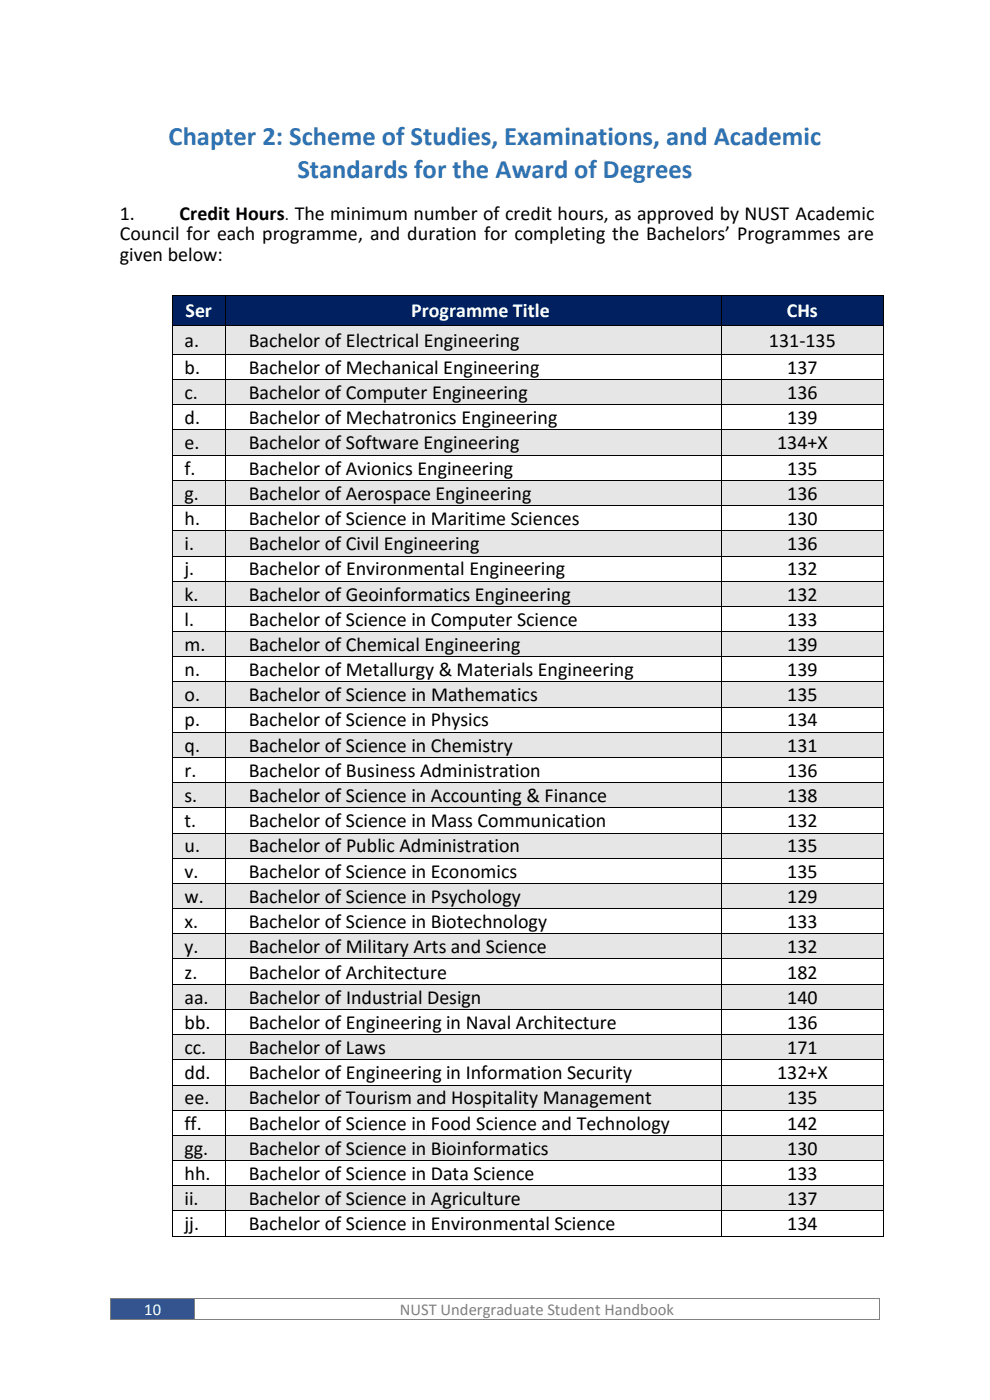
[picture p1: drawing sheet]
<svg xmlns="http://www.w3.org/2000/svg" width="210mm" height="297mm" viewBox="0 0 210 297" stroke-linecap="round" stroke-linejoin="round" font-family="sans-serif">
<defs><g id="words">
<g font-size="5.6" fill="#2e74b5">
<text x="35.8" y="30.8">Chapter 2: Scheme of Studies, Examinations, and Academic</text>
<text x="63.1" y="37.7">Standards for the Award of Degrees</text>
</g>
<g font-size="4.2">
<text x="25.4" y="46.7">1.</text>
<text x="38.1" y="46.7">Credit Hours The minimum number of credit hours, as approved by NUST Academic</text>
<text x="25.4" y="51">Council for each programme, and duration for completing the Bachelors’ Programmes are</text>
<text x="25.4" y="55.3">given below:</text>
<text x="39.1" y="73.5">a.</text>
<text x="52.8" y="73.5">Bachelor of Electrical Engineering</text>
<text x="163.1" y="73.5">131-135</text>
<text x="39.1" y="79.3">b.</text>
<text x="52.8" y="79.3">Bachelor of Mechanical Engineering</text>
<text x="167" y="79.3">137</text>
<text x="39.1" y="84.6">c.</text>
<text x="39.1" y="90">d.</text>
<text x="52.8" y="84.6">Bachelor of Computer Engineering</text>
<text x="52.8" y="90">Bachelor of Mechatronics Engineering</text>
<text x="167" y="84.6">136</text>
<text x="167" y="90">139</text>
<text x="39.1" y="95.4">e.</text>
<text x="52.8" y="95.4">Bachelor of Software Engineering</text>
<text x="164.8" y="95.4">134+X</text>
<text x="39.1" y="100.7">f.</text>
<text x="52.8" y="100.7">Bachelor of Avionics Engineering</text>
<text x="167" y="100.7">135</text>
<text x="39.1" y="106">g.</text>
<text x="52.8" y="106">Bachelor of Aerospace Engineering</text>
<text x="167" y="106">136</text>
<text x="39.1" y="111.4">h.</text>
<text x="52.8" y="111.4">Bachelor of Science in Maritime Sciences</text>
<text x="167" y="111.4">130</text>
<text x="39.1" y="116.7">i.</text>
<text x="52.8" y="116.7">Bachelor of Civil Engineering</text>
<text x="167" y="116.7">136</text>
<text x="39.1" y="122.1">j.</text>
<text x="52.8" y="122.1">Bachelor of Environmental Engineering</text>
<text x="167" y="122.1">132</text>
<text x="39.1" y="127.4">k.</text>
<text x="52.8" y="127.4">Bachelor of Geoinformatics Engineering</text>
<text x="167" y="127.4">132</text>
<text x="39.1" y="132.7">l.</text>
<text x="52.8" y="132.7">Bachelor of Science in Computer Science</text>
<text x="167" y="132.7">133</text>
<text x="39.1" y="138.1">m.</text>
<text x="39.1" y="143.4">n.</text>
<text x="52.8" y="138.1">Bachelor of Chemical Engineering</text>
<text x="52.8" y="143.4">Bachelor of Metallurgy &amp; Materials Engineering</text>
<text x="167" y="138.1">139</text>
<text x="167" y="143.4">139</text>
<text x="39.1" y="148.8">o.</text>
<text x="52.8" y="148.8">Bachelor of Science in Mathematics</text>
<text x="167" y="148.8">135</text>
<text x="39.1" y="154.1">p.</text>
<text x="52.8" y="154.1">Bachelor of Science in Physics</text>
<text x="167" y="154.1">134</text>
<text x="39.1" y="159.5">q.</text>
<text x="52.8" y="159.5">Bachelor of Science in Chemistry</text>
<text x="167" y="159.5">131</text>
<text x="39.1" y="164.8">r.</text>
<text x="52.8" y="164.8">Bachelor of Business Administration</text>
<text x="167" y="164.8">136</text>
<text x="39.1" y="170.2">s.</text>
<text x="52.8" y="170.2">Bachelor of Science in Accounting &amp; Finance</text>
<text x="167" y="170.2">138</text>
<text x="39.1" y="175.5">t.</text>
<text x="52.8" y="175.5">Bachelor of Science in Mass Communication</text>
<text x="167" y="175.5">132</text>
<text x="39.1" y="180.8">u.</text>
<text x="52.8" y="180.8">Bachelor of Public Administration</text>
<text x="167" y="180.8">135</text>
<text x="39.1" y="186.2">v.</text>
<text x="39.1" y="191.5">w.</text>
<text x="52.8" y="186.2">Bachelor of Science in Economics</text>
<text x="52.8" y="191.5">Bachelor of Science in Psychology</text>
<text x="167" y="186.2">135</text>
<text x="167" y="191.5">129</text>
<text x="39.1" y="196.9">x.</text>
<text x="52.8" y="196.9">Bachelor of Science in Biotechnology</text>
<text x="167" y="196.9">133</text>
<text x="39.1" y="202.2">y.</text>
<text x="52.8" y="202.2">Bachelor of Military Arts and Science</text>
<text x="167" y="202.2">132</text>
<text x="39.1" y="207.6">z.</text>
<text x="52.8" y="207.6">Bachelor of Architecture</text>
<text x="167" y="207.6">182</text>
<text x="39.1" y="212.9">aa.</text>
<text x="52.8" y="212.9">Bachelor of Industrial Design</text>
<text x="167" y="212.9">140</text>
<text x="39.1" y="218.3">bb.</text>
<text x="52.8" y="218.3">Bachelor of Engineering in Naval Architecture</text>
<text x="167" y="218.3">136</text>
<text x="39.1" y="223.6">cc.</text>
<text x="52.8" y="223.6">Bachelor of Laws</text>
<text x="167" y="223.6">171</text>
<text x="39.1" y="229">dd.</text>
<text x="52.8" y="229">Bachelor of Engineering in Information Security</text>
<text x="164.8" y="229">132+X</text>
<text x="39.1" y="234.3">ee.</text>
<text x="39.1" y="239.6">ff.</text>
<text x="52.8" y="234.3">Bachelor of Tourism and Hospitality Management</text>
<text x="52.8" y="239.6">Bachelor of Science in Food Science and Technology</text>
<text x="167" y="234.3">135</text>
<text x="167" y="239.6">142</text>
<text x="39.1" y="245">gg.</text>
<text x="52.8" y="245">Bachelor of Science in Bioinformatics</text>
<text x="167" y="245">130</text>
<text x="39.1" y="250.4">hh.</text>
<text x="52.8" y="250.4">Bachelor of Science in Data Science</text>
<text x="167" y="250.4">133</text>
<text x="39.1" y="255.7">ii.</text>
<text x="52.8" y="255.7">Bachelor of Science in Agriculture</text>
<text x="167" y="255.7">137</text>
<text x="39.1" y="261">jj.</text>
<text x="52.8" y="261">Bachelor of Science in Environmental Science</text>
<text x="167" y="261">134</text>
</g>
<g font-size="4.2" fill="#fff">
<text x="39.4" y="67.3">Ser</text>
<text x="87.2" y="67.3">Programme Title</text>
<text x="166.9" y="67.3">CHs</text>
</g>
<text font-size="3.5" x="60.4" y="46.7">.</text>
<text font-size="3.5" fill="#fff" x="30.6" y="278.9">10</text>
<text font-size="3.5" fill="#808080" x="84.8" y="278.9">NUST Undergraduate Student Handbook</text>
</g></defs>
<g fill="#2f5496">
<path d="M23.6 275.6h17.6v4.3h-17.6z" fill-rule="evenodd"/>
<path d="M25.4 275.6h14v4.3h-14z" fill-rule="evenodd"/>
</g>
<g fill="#808080">
<path d="M23.4 275.4h.2v.1h-.2z" fill-rule="evenodd"/>
<path d="M23.4 275.4h.2v.1h-.2z" fill-rule="evenodd"/>
</g>
<path d="M23.6 275.5h17.6" fill="none" stroke="#808080" stroke-width=".21"/>
<path d="M41.2 275.4h.2v.1h-.2z" fill-rule="evenodd" fill="#808080"/>
<path d="M41.4 275.5h145.1" fill="none" stroke="#808080" stroke-width=".21"/>
<g fill="#808080">
<path d="M186.5 275.4h.1v.1h-.1z" fill-rule="evenodd"/>
<path d="M186.5 275.4h.1v.1h-.1z" fill-rule="evenodd"/>
</g>
<path d="M23.5 275.5v4.4" fill="none" stroke="#808080" stroke-width=".21"/>
<g fill="#808080">
<path d="M23.4 279.9h.2v.2h-.2z" fill-rule="evenodd"/>
<path d="M23.4 279.9h.2v.2h-.2z" fill-rule="evenodd"/>
</g>
<path d="M23.6 280h17.6M41.3 275.5v4.4" fill="none" stroke="#808080" stroke-width=".21"/>
<path d="M41.2 279.9h.2v.2h-.2z" fill-rule="evenodd" fill="#808080"/>
<path d="M41.4 280h145.1M186.6 275.5v4.4" fill="none" stroke="#808080" stroke-width=".21"/>
<g fill="#808080">
<path d="M186.5 279.9h.1v.2h-.1z" fill-rule="evenodd"/>
<path d="M186.5 279.9h.1v.2h-.1z" fill-rule="evenodd"/>
</g>
<g fill="#002060">
<path d="M36.6 62.8h11.2v6.1h-11.2z" fill-rule="evenodd"/>
<path d="M36.6 63.3h11.2v5.1h-11.2z" fill-rule="evenodd"/>
<path d="M48 62.8h104.9v6.1h-104.9z" fill-rule="evenodd"/>
<path d="M48 63.3h104.9v5.1h-104.9z" fill-rule="evenodd"/>
<path d="M153.1 62.8h34.2v6.1h-34.2z" fill-rule="evenodd"/>
<path d="M153.1 63.3h34.2v5.1h-34.2z" fill-rule="evenodd"/>
</g>
<g fill="#000">
<path d="M36.5 62.6h.1v.1h-.1z" fill-rule="evenodd"/>
<path d="M36.5 62.6h.1v.1h-.1z" fill-rule="evenodd"/>
<path d="M47.8 62.6h.2v.1h-.2z" fill-rule="evenodd"/>
<path d="M152.9 62.6h.2v.1h-.2z" fill-rule="evenodd"/>
<path d="M187.3 62.6h.2v.1h-.2z" fill-rule="evenodd"/>
<path d="M187.3 62.6h.2v.1h-.2z" fill-rule="evenodd"/>
</g>
<path d="M36.5 62.7v6.2M36.6 62.7h11.2M47.9 62.7v6.2M48 62.7h104.9M153 62.7v6.2M153.1 62.7h34.2M187.4 62.7v6.2" fill="none" stroke="#000" stroke-width=".21"/>
<g fill="#e7e6e6">
<path d="M36.6 69.1h11.2v6h-11.2z" fill-rule="evenodd"/>
<path d="M36.6 69.5h11.2v5.2h-11.2z" fill-rule="evenodd"/>
<path d="M48 69.1h104.9v6h-104.9z" fill-rule="evenodd"/>
<path d="M48 69.5h104.9v5.2h-104.9z" fill-rule="evenodd"/>
<path d="M153.1 69.1h34.2v6h-34.2z" fill-rule="evenodd"/>
<path d="M153.1 69.5h34.2v5.2h-34.2z" fill-rule="evenodd"/>
</g>
<g fill="#000">
<path d="M36.5 68.9h.1v.2h-.1z" fill-rule="evenodd"/>
<path d="M36.5 75.1h.1v.2h-.1z" fill-rule="evenodd"/>
<path d="M47.8 68.9h.2v.2h-.2z" fill-rule="evenodd"/>
<path d="M47.8 75.1h.2v.2h-.2z" fill-rule="evenodd"/>
<path d="M152.9 68.9h.2v.2h-.2z" fill-rule="evenodd"/>
<path d="M152.9 75.1h.2v.2h-.2z" fill-rule="evenodd"/>
<path d="M187.3 68.9h.2v.2h-.2z" fill-rule="evenodd"/>
<path d="M187.3 75.1h.2v.2h-.2z" fill-rule="evenodd"/>
</g>
<g fill="none" stroke="#000" stroke-width=".21">
<path d="M36.5 69.1v6M36.5 75.3v5.1M36.6 69h11.2M36.6 75.2h11.2M47.9 69.1v6M47.9 75.3v5.1M48 69h104.9M48 75.2h104.9M153 69.1v6M153 75.3v5.1M153.1 69h34.2M153.1 75.2h34.2"/>
<path d="M187.4 69.1v6M187.4 75.3v5.1"/>
</g>
<g fill="#e7e6e6">
<path d="M36.6 80.6h11.2v5.2h-11.2z" fill-rule="evenodd"/>
<path d="M36.6 80.6h11.2v5.2h-11.2z" fill-rule="evenodd"/>
<path d="M48 80.6h104.9v5.2h-104.9z" fill-rule="evenodd"/>
<path d="M48 80.6h104.9v5.2h-104.9z" fill-rule="evenodd"/>
<path d="M153.1 80.6h34.2v5.2h-34.2z" fill-rule="evenodd"/>
<path d="M153.1 80.6h34.2v5.2h-34.2z" fill-rule="evenodd"/>
</g>
<g fill="#000">
<path d="M36.5 80.4h.1v.2h-.1z" fill-rule="evenodd"/>
<path d="M36.5 85.8h.1v.2h-.1z" fill-rule="evenodd"/>
<path d="M47.8 80.4h.2v.2h-.2z" fill-rule="evenodd"/>
<path d="M47.8 85.8h.2v.2h-.2z" fill-rule="evenodd"/>
<path d="M152.9 80.4h.2v.2h-.2z" fill-rule="evenodd"/>
<path d="M152.9 85.8h.2v.2h-.2z" fill-rule="evenodd"/>
<path d="M187.3 80.4h.2v.2h-.2z" fill-rule="evenodd"/>
<path d="M187.3 85.8h.2v.2h-.2z" fill-rule="evenodd"/>
</g>
<g fill="none" stroke="#000" stroke-width=".21">
<path d="M36.5 80.6v5.2M36.5 86v5.1M36.6 80.5h11.2M36.6 85.9h11.2M47.9 80.6v5.2M47.9 86v5.1M48 80.5h104.9M48 85.9h104.9M153 80.6v5.2M153 86v5.1M153.1 80.5h34.2M153.1 85.9h34.2"/>
<path d="M187.4 80.6v5.2M187.4 86v5.1"/>
</g>
<g fill="#e7e6e6">
<path d="M36.6 91.3h11.2v5.2h-11.2z" fill-rule="evenodd"/>
<path d="M36.6 91.3h11.2v5.2h-11.2z" fill-rule="evenodd"/>
<path d="M48 91.3h104.9v5.2h-104.9z" fill-rule="evenodd"/>
<path d="M48 91.3h104.9v5.2h-104.9z" fill-rule="evenodd"/>
<path d="M153.1 91.3h34.2v5.2h-34.2z" fill-rule="evenodd"/>
<path d="M153.1 91.3h34.2v5.2h-34.2z" fill-rule="evenodd"/>
</g>
<g fill="#000">
<path d="M36.5 91.1h.1v.2h-.1z" fill-rule="evenodd"/>
<path d="M36.5 96.5h.1v.2h-.1z" fill-rule="evenodd"/>
<path d="M47.8 91.1h.2v.2h-.2z" fill-rule="evenodd"/>
<path d="M47.8 96.5h.2v.2h-.2z" fill-rule="evenodd"/>
<path d="M152.9 91.1h.2v.2h-.2z" fill-rule="evenodd"/>
<path d="M152.9 96.5h.2v.2h-.2z" fill-rule="evenodd"/>
<path d="M187.3 91.1h.2v.2h-.2z" fill-rule="evenodd"/>
<path d="M187.3 96.5h.2v.2h-.2z" fill-rule="evenodd"/>
</g>
<g fill="none" stroke="#000" stroke-width=".21">
<path d="M36.5 91.3v5.2M36.5 96.7v5.1M36.6 91.2h11.2M36.6 96.6h11.2M47.9 91.3v5.2M47.9 96.7v5.1M48 91.2h104.9M48 96.6h104.9M153 91.3v5.2M153 96.7v5.1M153.1 91.2h34.2M153.1 96.6h34.2"/>
<path d="M187.4 91.3v5.2M187.4 96.7v5.1"/>
</g>
<g fill="#e7e6e6">
<path d="M36.6 102h11.2v5.2h-11.2z" fill-rule="evenodd"/>
<path d="M36.6 102h11.2v5.2h-11.2z" fill-rule="evenodd"/>
<path d="M48 102h104.9v5.2h-104.9z" fill-rule="evenodd"/>
<path d="M48 102h104.9v5.2h-104.9z" fill-rule="evenodd"/>
<path d="M153.1 102h34.2v5.2h-34.2z" fill-rule="evenodd"/>
<path d="M153.1 102h34.2v5.2h-34.2z" fill-rule="evenodd"/>
</g>
<g fill="#000">
<path d="M36.5 101.8h.1v.2h-.1z" fill-rule="evenodd"/>
<path d="M36.5 107.2h.1v.1h-.1z" fill-rule="evenodd"/>
<path d="M47.8 101.8h.2v.2h-.2z" fill-rule="evenodd"/>
<path d="M47.8 107.2h.2v.1h-.2z" fill-rule="evenodd"/>
<path d="M152.9 101.8h.2v.2h-.2z" fill-rule="evenodd"/>
<path d="M152.9 107.2h.2v.1h-.2z" fill-rule="evenodd"/>
<path d="M187.3 101.8h.2v.2h-.2z" fill-rule="evenodd"/>
<path d="M187.3 107.2h.2v.1h-.2z" fill-rule="evenodd"/>
</g>
<g fill="none" stroke="#000" stroke-width=".21">
<path d="M36.5 102v5.2M36.5 107.3v5.2M36.6 101.9h11.2M36.6 107.2h11.2M47.9 102v5.2M47.9 107.3v5.2M48 101.9h104.9M48 107.2h104.9M153 102v5.2M153 107.3v5.2M153.1 101.9h34.2M153.1 107.2h34.2"/>
<path d="M187.4 102v5.2M187.4 107.3v5.2"/>
</g>
<g fill="#e7e6e6">
<path d="M36.6 112.7h11.2v5.2h-11.2z" fill-rule="evenodd"/>
<path d="M36.6 112.7h11.2v5.2h-11.2z" fill-rule="evenodd"/>
<path d="M48 112.7h104.9v5.2h-104.9z" fill-rule="evenodd"/>
<path d="M48 112.7h104.9v5.2h-104.9z" fill-rule="evenodd"/>
<path d="M153.1 112.7h34.2v5.2h-34.2z" fill-rule="evenodd"/>
<path d="M153.1 112.7h34.2v5.2h-34.2z" fill-rule="evenodd"/>
</g>
<g fill="#000">
<path d="M36.5 112.5h.1v.2h-.1z" fill-rule="evenodd"/>
<path d="M36.5 117.9h.1v.1h-.1z" fill-rule="evenodd"/>
<path d="M47.8 112.5h.2v.2h-.2z" fill-rule="evenodd"/>
<path d="M47.8 117.9h.2v.1h-.2z" fill-rule="evenodd"/>
<path d="M152.9 112.5h.2v.2h-.2z" fill-rule="evenodd"/>
<path d="M152.9 117.9h.2v.1h-.2z" fill-rule="evenodd"/>
<path d="M187.3 112.5h.2v.2h-.2z" fill-rule="evenodd"/>
<path d="M187.3 117.9h.2v.1h-.2z" fill-rule="evenodd"/>
</g>
<g fill="none" stroke="#000" stroke-width=".21">
<path d="M36.5 112.7v5.2M36.5 118v5.2M36.6 112.6h11.2M36.6 118h11.2M47.9 112.7v5.2M47.9 118v5.2M48 112.6h104.9M48 118h104.9M153 112.7v5.2M153 118v5.2M153.1 112.6h34.2M153.1 118h34.2"/>
<path d="M187.4 112.7v5.2M187.4 118v5.2"/>
</g>
<g fill="#e7e6e6">
<path d="M36.6 123.4h11.2v5.1h-11.2z" fill-rule="evenodd"/>
<path d="M36.6 123.4h11.2v5.1h-11.2z" fill-rule="evenodd"/>
<path d="M48 123.4h104.9v5.1h-104.9z" fill-rule="evenodd"/>
<path d="M48 123.4h104.9v5.1h-104.9z" fill-rule="evenodd"/>
<path d="M153.1 123.4h34.2v5.1h-34.2z" fill-rule="evenodd"/>
<path d="M153.1 123.4h34.2v5.1h-34.2z" fill-rule="evenodd"/>
</g>
<g fill="#000">
<path d="M36.5 123.2h.1v.2h-.1z" fill-rule="evenodd"/>
<path d="M36.5 128.5h.1v.2h-.1z" fill-rule="evenodd"/>
<path d="M47.8 123.2h.2v.2h-.2z" fill-rule="evenodd"/>
<path d="M47.8 128.5h.2v.2h-.2z" fill-rule="evenodd"/>
<path d="M152.9 123.2h.2v.2h-.2z" fill-rule="evenodd"/>
<path d="M152.9 128.5h.2v.2h-.2z" fill-rule="evenodd"/>
<path d="M187.3 123.2h.2v.2h-.2z" fill-rule="evenodd"/>
<path d="M187.3 128.5h.2v.2h-.2z" fill-rule="evenodd"/>
</g>
<g fill="none" stroke="#000" stroke-width=".21">
<path d="M36.5 123.4v5.1M36.5 128.7v5.2M36.6 123.3h11.2M36.6 128.6h11.2M47.9 123.4v5.1M47.9 128.7v5.2M48 123.3h104.9M48 128.6h104.9M153 123.4v5.1M153 128.7v5.2M153.1 123.3h34.2M153.1 128.6h34.2"/>
<path d="M187.4 123.4v5.1M187.4 128.7v5.2"/>
</g>
<g fill="#e7e6e6">
<path d="M36.6 134.1h11.2v5.2h-11.2z" fill-rule="evenodd"/>
<path d="M36.6 134.1h11.2v5.2h-11.2z" fill-rule="evenodd"/>
<path d="M48 134.1h104.9v5.2h-104.9z" fill-rule="evenodd"/>
<path d="M48 134.1h104.9v5.2h-104.9z" fill-rule="evenodd"/>
<path d="M153.1 134.1h34.2v5.2h-34.2z" fill-rule="evenodd"/>
<path d="M153.1 134.1h34.2v5.2h-34.2z" fill-rule="evenodd"/>
</g>
<g fill="#000">
<path d="M36.5 133.9h.1v.1h-.1z" fill-rule="evenodd"/>
<path d="M36.5 139.3h.1v.1h-.1z" fill-rule="evenodd"/>
<path d="M47.8 133.9h.2v.1h-.2z" fill-rule="evenodd"/>
<path d="M47.8 139.3h.2v.1h-.2z" fill-rule="evenodd"/>
<path d="M152.9 133.9h.2v.1h-.2z" fill-rule="evenodd"/>
<path d="M152.9 139.3h.2v.1h-.2z" fill-rule="evenodd"/>
<path d="M187.3 133.9h.2v.1h-.2z" fill-rule="evenodd"/>
<path d="M187.3 139.3h.2v.1h-.2z" fill-rule="evenodd"/>
</g>
<g fill="none" stroke="#000" stroke-width=".21">
<path d="M36.5 134v5.3M36.5 139.4v5.2M36.6 134h11.2M36.6 139.3h11.2M47.9 134v5.3M47.9 139.4v5.2M48 134h104.9M48 139.3h104.9M153 134v5.3M153 139.4v5.2M153.1 134h34.2M153.1 139.3h34.2"/>
<path d="M187.4 134v5.3M187.4 139.4v5.2"/>
</g>
<g fill="#e7e6e6">
<path d="M36.6 144.8h11.2v5.1h-11.2z" fill-rule="evenodd"/>
<path d="M36.6 144.8h11.2v5.1h-11.2z" fill-rule="evenodd"/>
<path d="M48 144.8h104.9v5.1h-104.9z" fill-rule="evenodd"/>
<path d="M48 144.8h104.9v5.1h-104.9z" fill-rule="evenodd"/>
<path d="M153.1 144.8h34.2v5.1h-34.2z" fill-rule="evenodd"/>
<path d="M153.1 144.8h34.2v5.1h-34.2z" fill-rule="evenodd"/>
</g>
<g fill="#000">
<path d="M36.5 144.6h.1v.2h-.1z" fill-rule="evenodd"/>
<path d="M36.5 149.9h.1v.2h-.1z" fill-rule="evenodd"/>
<path d="M47.8 144.6h.2v.2h-.2z" fill-rule="evenodd"/>
<path d="M47.8 149.9h.2v.2h-.2z" fill-rule="evenodd"/>
<path d="M152.9 144.6h.2v.2h-.2z" fill-rule="evenodd"/>
<path d="M152.9 149.9h.2v.2h-.2z" fill-rule="evenodd"/>
<path d="M187.3 144.6h.2v.2h-.2z" fill-rule="evenodd"/>
<path d="M187.3 149.9h.2v.2h-.2z" fill-rule="evenodd"/>
</g>
<g fill="none" stroke="#000" stroke-width=".21">
<path d="M36.5 144.8v5.1M36.5 150.1v5.2M36.6 144.7h11.2M36.6 150h11.2M47.9 144.8v5.1M47.9 150.1v5.2M48 144.7h104.9M48 150h104.9M153 144.8v5.1M153 150.1v5.2M153.1 144.7h34.2M153.1 150h34.2"/>
<path d="M187.4 144.8v5.1M187.4 150.1v5.2"/>
</g>
<g fill="#e7e6e6">
<path d="M36.6 155.4h11.2v5.2h-11.2z" fill-rule="evenodd"/>
<path d="M36.6 155.4h11.2v5.2h-11.2z" fill-rule="evenodd"/>
<path d="M48 155.4h104.9v5.2h-104.9z" fill-rule="evenodd"/>
<path d="M48 155.4h104.9v5.2h-104.9z" fill-rule="evenodd"/>
<path d="M153.1 155.4h34.2v5.2h-34.2z" fill-rule="evenodd"/>
<path d="M153.1 155.4h34.2v5.2h-34.2z" fill-rule="evenodd"/>
</g>
<g fill="#000">
<path d="M36.5 155.3h.1v.1h-.1z" fill-rule="evenodd"/>
<path d="M47.8 155.3h.2v.1h-.2z" fill-rule="evenodd"/>
<path d="M152.9 155.3h.2v.1h-.2z" fill-rule="evenodd"/>
<path d="M187.3 155.3h.2v.1h-.2z" fill-rule="evenodd"/>
<path d="M36.5 160.6h.1v.2h-.1z" fill-rule="evenodd"/>
<path d="M47.8 160.6h.2v.2h-.2z" fill-rule="evenodd"/>
<path d="M152.9 160.6h.2v.2h-.2z" fill-rule="evenodd"/>
<path d="M187.3 160.6h.2v.2h-.2z" fill-rule="evenodd"/>
</g>
<g fill="none" stroke="#000" stroke-width=".21">
<path d="M36.5 155.4v5.2M36.6 155.3h11.2M47.9 155.4v5.2M48 155.3h104.9M153 155.4v5.2M153.1 155.3h34.2M187.4 155.4v5.2M36.5 160.8v5.2M36.6 160.7h11.2M47.9 160.8v5.2M48 160.7h104.9M153 160.8v5.2"/>
<path d="M153.1 160.7h34.2M187.4 160.8v5.2"/>
</g>
<g fill="#e7e6e6">
<path d="M36.6 166.1h11.2v5.2h-11.2z" fill-rule="evenodd"/>
<path d="M36.6 166.1h11.2v5.2h-11.2z" fill-rule="evenodd"/>
<path d="M48 166.1h104.9v5.2h-104.9z" fill-rule="evenodd"/>
<path d="M48 166.1h104.9v5.2h-104.9z" fill-rule="evenodd"/>
<path d="M153.1 166.1h34.2v5.2h-34.2z" fill-rule="evenodd"/>
<path d="M153.1 166.1h34.2v5.2h-34.2z" fill-rule="evenodd"/>
</g>
<g fill="#000">
<path d="M36.5 166h.1v.1h-.1z" fill-rule="evenodd"/>
<path d="M36.5 171.3h.1v.2h-.1z" fill-rule="evenodd"/>
<path d="M47.8 166h.2v.1h-.2z" fill-rule="evenodd"/>
<path d="M47.8 171.3h.2v.2h-.2z" fill-rule="evenodd"/>
<path d="M152.9 166h.2v.1h-.2z" fill-rule="evenodd"/>
<path d="M152.9 171.3h.2v.2h-.2z" fill-rule="evenodd"/>
<path d="M187.3 166h.2v.1h-.2z" fill-rule="evenodd"/>
<path d="M187.3 171.3h.2v.2h-.2z" fill-rule="evenodd"/>
</g>
<g fill="none" stroke="#000" stroke-width=".21">
<path d="M36.5 166.1v5.2M36.5 171.5v5.1M36.6 166.1h11.2M36.6 171.4h11.2M47.9 166.1v5.2M47.9 171.5v5.1M48 166.1h104.9M48 171.4h104.9M153 166.1v5.2M153 171.5v5.1M153.1 166.1h34.2M153.1 171.4h34.2"/>
<path d="M187.4 166.1v5.2M187.4 171.5v5.1"/>
</g>
<g fill="#e7e6e6">
<path d="M36.6 176.8h11.2v5.2h-11.2z" fill-rule="evenodd"/>
<path d="M36.6 176.8h11.2v5.2h-11.2z" fill-rule="evenodd"/>
<path d="M48 176.8h104.9v5.2h-104.9z" fill-rule="evenodd"/>
<path d="M48 176.8h104.9v5.2h-104.9z" fill-rule="evenodd"/>
<path d="M153.1 176.8h34.2v5.2h-34.2z" fill-rule="evenodd"/>
<path d="M153.1 176.8h34.2v5.2h-34.2z" fill-rule="evenodd"/>
</g>
<g fill="#000">
<path d="M36.5 176.6h.1v.2h-.1z" fill-rule="evenodd"/>
<path d="M47.8 176.6h.2v.2h-.2z" fill-rule="evenodd"/>
<path d="M152.9 176.6h.2v.2h-.2z" fill-rule="evenodd"/>
<path d="M187.3 176.6h.2v.2h-.2z" fill-rule="evenodd"/>
<path d="M36.5 182h.1v.2h-.1z" fill-rule="evenodd"/>
<path d="M47.8 182h.2v.2h-.2z" fill-rule="evenodd"/>
<path d="M152.9 182h.2v.2h-.2z" fill-rule="evenodd"/>
<path d="M187.3 182h.2v.2h-.2z" fill-rule="evenodd"/>
</g>
<g fill="none" stroke="#000" stroke-width=".21">
<path d="M36.5 176.8v5.2M36.6 176.7h11.2M47.9 176.8v5.2M48 176.7h104.9M153 176.8v5.2M153.1 176.7h34.2M187.4 176.8v5.2M36.5 182.2v5.1M36.6 182.1h11.2M47.9 182.2v5.1M48 182.1h104.9M153 182.2v5.1"/>
<path d="M153.1 182.1h34.2M187.4 182.2v5.1"/>
</g>
<g fill="#e7e6e6">
<path d="M36.6 187.5h11.2v5.2h-11.2z" fill-rule="evenodd"/>
<path d="M36.6 187.5h11.2v5.2h-11.2z" fill-rule="evenodd"/>
<path d="M48 187.5h104.9v5.2h-104.9z" fill-rule="evenodd"/>
<path d="M48 187.5h104.9v5.2h-104.9z" fill-rule="evenodd"/>
<path d="M153.1 187.5h34.2v5.2h-34.2z" fill-rule="evenodd"/>
<path d="M153.1 187.5h34.2v5.2h-34.2z" fill-rule="evenodd"/>
</g>
<g fill="#000">
<path d="M36.5 187.3h.1v.2h-.1z" fill-rule="evenodd"/>
<path d="M36.5 192.7h.1v.2h-.1z" fill-rule="evenodd"/>
<path d="M47.8 187.3h.2v.2h-.2z" fill-rule="evenodd"/>
<path d="M47.8 192.7h.2v.2h-.2z" fill-rule="evenodd"/>
<path d="M152.9 187.3h.2v.2h-.2z" fill-rule="evenodd"/>
<path d="M152.9 192.7h.2v.2h-.2z" fill-rule="evenodd"/>
<path d="M187.3 187.3h.2v.2h-.2z" fill-rule="evenodd"/>
<path d="M187.3 192.7h.2v.2h-.2z" fill-rule="evenodd"/>
</g>
<g fill="none" stroke="#000" stroke-width=".21">
<path d="M36.5 187.5v5.2M36.5 192.9v5.1M36.6 187.4h11.2M36.6 192.8h11.2M47.9 187.5v5.2M47.9 192.9v5.1M48 187.4h104.9M48 192.8h104.9M153 187.5v5.2M153 192.9v5.1M153.1 187.4h34.2M153.1 192.8h34.2"/>
<path d="M187.4 187.5v5.2M187.4 192.9v5.1"/>
</g>
<g fill="#e7e6e6">
<path d="M36.6 198.2h11.2v5.2h-11.2z" fill-rule="evenodd"/>
<path d="M36.6 198.2h11.2v5.2h-11.2z" fill-rule="evenodd"/>
<path d="M48 198.2h104.9v5.2h-104.9z" fill-rule="evenodd"/>
<path d="M48 198.2h104.9v5.2h-104.9z" fill-rule="evenodd"/>
<path d="M153.1 198.2h34.2v5.2h-34.2z" fill-rule="evenodd"/>
<path d="M153.1 198.2h34.2v5.2h-34.2z" fill-rule="evenodd"/>
</g>
<g fill="#000">
<path d="M36.5 198h.1v.2h-.1z" fill-rule="evenodd"/>
<path d="M47.8 198h.2v.2h-.2z" fill-rule="evenodd"/>
<path d="M152.9 198h.2v.2h-.2z" fill-rule="evenodd"/>
<path d="M187.3 198h.2v.2h-.2z" fill-rule="evenodd"/>
<path d="M36.5 203.4h.1v.1h-.1z" fill-rule="evenodd"/>
<path d="M47.8 203.4h.2v.1h-.2z" fill-rule="evenodd"/>
<path d="M152.9 203.4h.2v.1h-.2z" fill-rule="evenodd"/>
<path d="M187.3 203.4h.2v.1h-.2z" fill-rule="evenodd"/>
</g>
<g fill="none" stroke="#000" stroke-width=".21">
<path d="M36.5 198.2v5.2M36.6 198.1h11.2M47.9 198.2v5.2M48 198.1h104.9M153 198.2v5.2M153.1 198.1h34.2M187.4 198.2v5.2M36.5 203.5v5.2M36.6 203.4h11.2M47.9 203.5v5.2M48 203.4h104.9M153 203.5v5.2"/>
<path d="M153.1 203.4h34.2M187.4 203.5v5.2"/>
</g>
<g fill="#e7e6e6">
<path d="M36.6 208.9h11.2v5.2h-11.2z" fill-rule="evenodd"/>
<path d="M36.6 208.9h11.2v5.2h-11.2z" fill-rule="evenodd"/>
<path d="M48 208.9h104.9v5.2h-104.9z" fill-rule="evenodd"/>
<path d="M48 208.9h104.9v5.2h-104.9z" fill-rule="evenodd"/>
<path d="M153.1 208.9h34.2v5.2h-34.2z" fill-rule="evenodd"/>
<path d="M153.1 208.9h34.2v5.2h-34.2z" fill-rule="evenodd"/>
</g>
<g fill="#000">
<path d="M36.5 208.7h.1v.2h-.1z" fill-rule="evenodd"/>
<path d="M36.5 214.1h.1v.1h-.1z" fill-rule="evenodd"/>
<path d="M47.8 208.7h.2v.2h-.2z" fill-rule="evenodd"/>
<path d="M47.8 214.1h.2v.1h-.2z" fill-rule="evenodd"/>
<path d="M152.9 208.7h.2v.2h-.2z" fill-rule="evenodd"/>
<path d="M152.9 214.1h.2v.1h-.2z" fill-rule="evenodd"/>
<path d="M187.3 208.7h.2v.2h-.2z" fill-rule="evenodd"/>
<path d="M187.3 214.1h.2v.1h-.2z" fill-rule="evenodd"/>
</g>
<g fill="none" stroke="#000" stroke-width=".21">
<path d="M36.5 208.9v5.2M36.5 214.2v5.2M36.6 208.8h11.2M36.6 214.2h11.2M47.9 208.9v5.2M47.9 214.2v5.2M48 208.8h104.9M48 214.2h104.9M153 208.9v5.2M153 214.2v5.2M153.1 208.8h34.2M153.1 214.2h34.2"/>
<path d="M187.4 208.9v5.2M187.4 214.2v5.2"/>
</g>
<g fill="#e7e6e6">
<path d="M36.6 219.6h11.2v5.1h-11.2z" fill-rule="evenodd"/>
<path d="M36.6 219.6h11.2v5.1h-11.2z" fill-rule="evenodd"/>
<path d="M48 219.6h104.9v5.1h-104.9z" fill-rule="evenodd"/>
<path d="M48 219.6h104.9v5.1h-104.9z" fill-rule="evenodd"/>
<path d="M153.1 219.6h34.2v5.1h-34.2z" fill-rule="evenodd"/>
<path d="M153.1 219.6h34.2v5.1h-34.2z" fill-rule="evenodd"/>
</g>
<g fill="#000">
<path d="M36.5 219.4h.1v.2h-.1z" fill-rule="evenodd"/>
<path d="M47.8 219.4h.2v.2h-.2z" fill-rule="evenodd"/>
<path d="M152.9 219.4h.2v.2h-.2z" fill-rule="evenodd"/>
<path d="M187.3 219.4h.2v.2h-.2z" fill-rule="evenodd"/>
<path d="M36.5 224.7h.1v.2h-.1z" fill-rule="evenodd"/>
<path d="M47.8 224.7h.2v.2h-.2z" fill-rule="evenodd"/>
<path d="M152.9 224.7h.2v.2h-.2z" fill-rule="evenodd"/>
<path d="M187.3 224.7h.2v.2h-.2z" fill-rule="evenodd"/>
</g>
<g fill="none" stroke="#000" stroke-width=".21">
<path d="M36.5 219.6v5.1M36.6 219.5h11.2M47.9 219.6v5.1M48 219.5h104.9M153 219.6v5.1M153.1 219.5h34.2M187.4 219.6v5.1M36.5 224.9v5.2M36.6 224.8h11.2M47.9 224.9v5.2M48 224.8h104.9M153 224.9v5.2"/>
<path d="M153.1 224.8h34.2M187.4 224.9v5.2"/>
</g>
<g fill="#e7e6e6">
<path d="M36.6 230.3h11.2v5.2h-11.2z" fill-rule="evenodd"/>
<path d="M36.6 230.3h11.2v5.2h-11.2z" fill-rule="evenodd"/>
<path d="M48 230.3h104.9v5.2h-104.9z" fill-rule="evenodd"/>
<path d="M48 230.3h104.9v5.2h-104.9z" fill-rule="evenodd"/>
<path d="M153.1 230.3h34.2v5.2h-34.2z" fill-rule="evenodd"/>
<path d="M153.1 230.3h34.2v5.2h-34.2z" fill-rule="evenodd"/>
</g>
<g fill="#000">
<path d="M36.5 230.1h.1v.2h-.1z" fill-rule="evenodd"/>
<path d="M36.5 235.5h.1v.1h-.1z" fill-rule="evenodd"/>
<path d="M47.8 230.1h.2v.2h-.2z" fill-rule="evenodd"/>
<path d="M47.8 235.5h.2v.1h-.2z" fill-rule="evenodd"/>
<path d="M152.9 230.1h.2v.2h-.2z" fill-rule="evenodd"/>
<path d="M152.9 235.5h.2v.1h-.2z" fill-rule="evenodd"/>
<path d="M187.3 230.1h.2v.2h-.2z" fill-rule="evenodd"/>
<path d="M187.3 235.5h.2v.1h-.2z" fill-rule="evenodd"/>
</g>
<g fill="none" stroke="#000" stroke-width=".21">
<path d="M36.5 230.3v5.2M36.5 235.6v5.2M36.6 230.2h11.2M36.6 235.5h11.2M47.9 230.3v5.2M47.9 235.6v5.2M48 230.2h104.9M48 235.5h104.9M153 230.3v5.2M153 235.6v5.2M153.1 230.2h34.2M153.1 235.5h34.2"/>
<path d="M187.4 230.3v5.2M187.4 235.6v5.2"/>
</g>
<g fill="#e7e6e6">
<path d="M36.6 241h11.2v5.1h-11.2z" fill-rule="evenodd"/>
<path d="M36.6 241h11.2v5.1h-11.2z" fill-rule="evenodd"/>
<path d="M48 241h104.9v5.1h-104.9z" fill-rule="evenodd"/>
<path d="M48 241h104.9v5.1h-104.9z" fill-rule="evenodd"/>
<path d="M153.1 241h34.2v5.1h-34.2z" fill-rule="evenodd"/>
<path d="M153.1 241h34.2v5.1h-34.2z" fill-rule="evenodd"/>
</g>
<g fill="#000">
<path d="M36.5 240.8h.1v.2h-.1z" fill-rule="evenodd"/>
<path d="M36.5 246.1h.1v.2h-.1z" fill-rule="evenodd"/>
<path d="M47.8 240.8h.2v.2h-.2z" fill-rule="evenodd"/>
<path d="M47.8 246.1h.2v.2h-.2z" fill-rule="evenodd"/>
<path d="M152.9 240.8h.2v.2h-.2z" fill-rule="evenodd"/>
<path d="M152.9 246.1h.2v.2h-.2z" fill-rule="evenodd"/>
<path d="M187.3 240.8h.2v.2h-.2z" fill-rule="evenodd"/>
<path d="M187.3 246.1h.2v.2h-.2z" fill-rule="evenodd"/>
</g>
<g fill="none" stroke="#000" stroke-width=".21">
<path d="M36.5 241v5.1M36.5 246.3v5.2M36.6 240.9h11.2M36.6 246.2h11.2M47.9 241v5.1M47.9 246.3v5.2M48 240.9h104.9M48 246.2h104.9M153 241v5.1M153 246.3v5.2M153.1 240.9h34.2M153.1 246.2h34.2"/>
<path d="M187.4 241v5.1M187.4 246.3v5.2"/>
</g>
<g fill="#e7e6e6">
<path d="M36.6 251.7h11.2v5.1h-11.2z" fill-rule="evenodd"/>
<path d="M36.6 251.7h11.2v5.1h-11.2z" fill-rule="evenodd"/>
<path d="M48 251.7h104.9v5.1h-104.9z" fill-rule="evenodd"/>
<path d="M48 251.7h104.9v5.1h-104.9z" fill-rule="evenodd"/>
<path d="M153.1 251.7h34.2v5.1h-34.2z" fill-rule="evenodd"/>
<path d="M153.1 251.7h34.2v5.1h-34.2z" fill-rule="evenodd"/>
</g>
<g fill="#000">
<path d="M36.5 251.5h.1v.2h-.1z" fill-rule="evenodd"/>
<path d="M36.5 256.8h.1v.2h-.1z" fill-rule="evenodd"/>
<path d="M47.8 251.5h.2v.2h-.2z" fill-rule="evenodd"/>
<path d="M47.8 256.8h.2v.2h-.2z" fill-rule="evenodd"/>
<path d="M152.9 251.5h.2v.2h-.2z" fill-rule="evenodd"/>
<path d="M152.9 256.8h.2v.2h-.2z" fill-rule="evenodd"/>
<path d="M187.3 251.5h.2v.2h-.2z" fill-rule="evenodd"/>
<path d="M187.3 256.8h.2v.2h-.2z" fill-rule="evenodd"/>
<path d="M36.5 262.2h.1v.1h-.1z" fill-rule="evenodd"/>
<path d="M36.5 262.2h.1v.1h-.1z" fill-rule="evenodd"/>
<path d="M47.8 262.2h.2v.1h-.2z" fill-rule="evenodd"/>
<path d="M152.9 262.2h.2v.1h-.2z" fill-rule="evenodd"/>
<path d="M187.3 262.2h.2v.1h-.2z" fill-rule="evenodd"/>
<path d="M187.3 262.2h.2v.1h-.2z" fill-rule="evenodd"/>
</g>
<g fill="none" stroke="#000" stroke-width=".21">
<path d="M36.5 251.7v5.1M36.5 257v5.2M36.6 251.6h11.2M36.6 256.9h11.2M47.9 251.7v5.1M47.9 257v5.2M48 251.6h104.9M48 256.9h104.9M153 251.7v5.1M153 257v5.2M153.1 251.6h34.2M153.1 256.9h34.2"/>
<path d="M187.4 251.7v5.1M187.4 257v5.2M36.6 262.3h11.2M48 262.3h104.9M153.1 262.3h34.2"/>
</g>
<use href="#words"/>
</svg>
